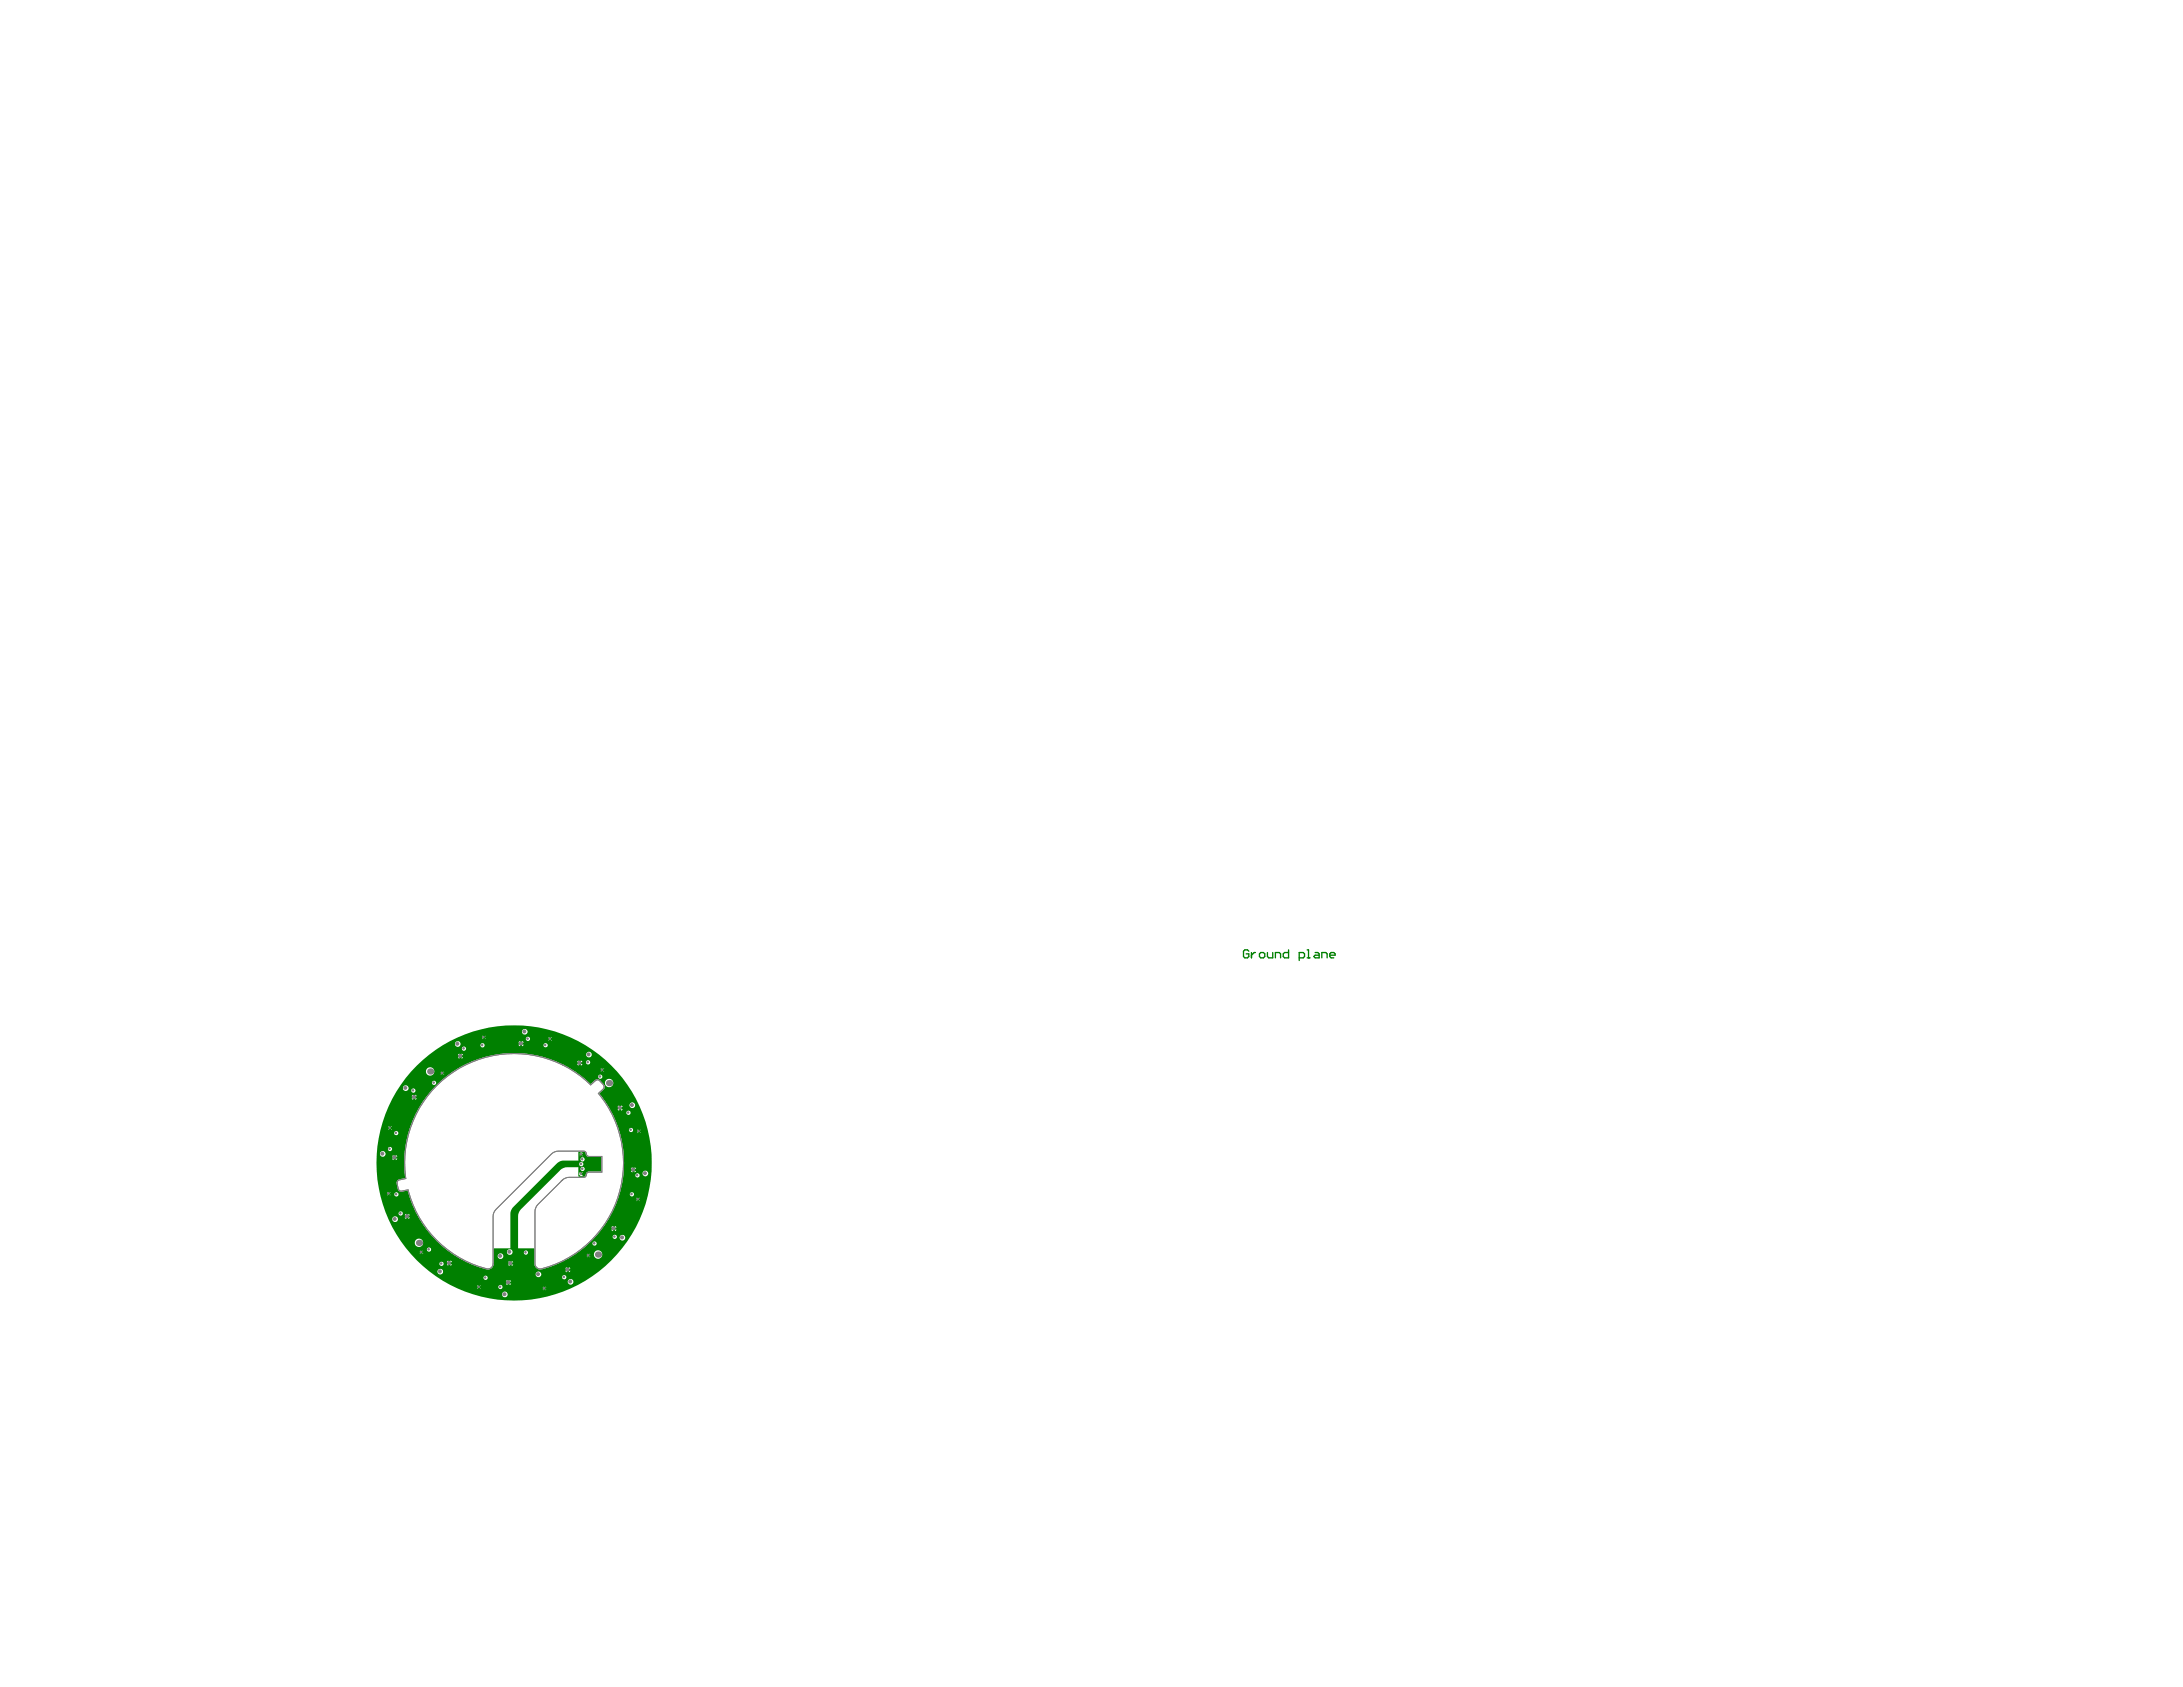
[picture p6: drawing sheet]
<svg xmlns="http://www.w3.org/2000/svg" width="279mm" height="216mm" viewBox="0 0 279 216" stroke-linecap="round" stroke-linejoin="round" font-family="sans-serif">
<path d="M48.2 148.8a17.6 17.6 0 0 1 35.2 0 17.6 17.6 0 0 1-35.2 0zM66.8 132a.36 .36 0 0 0 .7 0 .36 .36 0 0 0-.7 0zM62.1 132.5v.1h.1zM61.7 132.6h.1v-.1zM70.5 132.7v.1h.1zM70.3 132.7l-.1 .1h.1zM62.1 132.9v.1l.1-.1zM61.7 132.9l.1 .1v-.1zM70.5 133.1v.1l.1-.1zM70.2 133.1l.1 .1v-.1zM67.3 132.9a.28 .28 0 0 0 .5 0 .28 .28 0 0 0-.5 0zM66.8 133.2v.2h.2zM66.4 133.3v.1h.2v-.2zM66.8 133.7v.2l.2-.2zM66.4 133.7l.2 .2v-.2zM58.2 133.6a.4 .4 0 0 0 .8 0 .4 .4 0 0 0-.8 0zM69.6 133.8a.28 .28 0 0 0 .5 0 .28 .28 0 0 0-.5 0zM61.5 133.8a.27 .27 0 0 0 .5 0 .27 .27 0 0 0-.5 0zM59.1 134.2a.27 .27 0 0 0 .5 0 .27 .27 0 0 0-.5 0zM55.8 138.9a14.1 14.1 0 0 0-3.9 11.9l-1 .2-.1 .4v.4l.1 .4 .3 .3 1-.1a14 14 0 0 0 10.2 10.1 .76 .76 0 0 0 .8-.8v-1.9l2.1-.1v-4.2a1.33 1.33 0 0 1 .5-1.1l5.4-5.4a1.34 1.34 0 0 1 1.1-.5l1.7 .1v-1.2h.7l.2 .1a.53 .53 0 0 0 .5 .6h1.5v1.8h-1.5a.53 .53 0 0 0-.5 .6l-.2 .1h-.6l-.1-1.2h-1.6l-.5 .2-5.4 5.3-.2 .8v4l2 .1h.1v1.9a.77 .77 0 0 0 1 .7 14.1 14.1 0 0 0 7.3-22.5l.6-.5a.48 .48 0 0 0 0-.6l-.5-.5a.45 .45 0 0 0-.7-.1l-.5 .5a14.1 14.1 0 0 0-19.8 .2zM59.1 134.8v.2h.2zM58.7 134.9l-.1 .1h.2v-.2zM75 135a.37 .37 0 0 0 .7 0 .37 .37 0 0 0-.7 0zM59.1 135.3v.2l.2-.2zM58.6 135.3l.2 .2v-.2zM74.3 135.7v.2h.2zM74 135.8l-.1 .1h.2v-.2zM75 136a.3 .3 0 0 0 .6 0 .3 .3 0 0 0-.6 0zM74.3 136.2v.2l.2-.2zM73.9 136.2l.2 .2v-.2zM77.2 136.7v.1h.1zM76.9 136.8h.1v-.1zM77.2 137.1v.1l.1-.1zM76.9 137.1l.1 .1v-.1zM56.8 137.1v.1h.1zM56.4 137.2h.1zM56.8 137.5v.1l.1-.1zM56.4 137.5l.1 .1v-.1zM54.5 137.1a.55 .55 0 0 0 1.1 0 .55 .55 0 0 0-1.1 0zM76.6 137.8a.27 .27 0 0 0 .5 0 .27 .27 0 0 0-.5 0zM55.3 138.6a.28 .28 0 0 0 .5 0 .28 .28 0 0 0-.5 0zM77.4 138.6a.55 .55 0 0 0 1.1 0 .55 .55 0 0 0-1.1 0zM51.6 139.3a.37 .37 0 0 0 .7 0 .37 .37 0 0 0-.7 0zM52.6 139.6a.3 .3 0 0 0 .6 0 .3 .3 0 0 0-.6 0zM53.2 140.1v.2h.2zM52.8 140.2l-.1 .1h.2v-.2zM53.2 140.6v.2l.2-.2zM52.7 140.6l.2 .2v-.2zM79.5 141.5v.2h.2zM79.1 141.6l-.1 .1h.2v-.2zM80.6 141.4a.37 .37 0 0 0 .7 0 .37 .37 0 0 0-.7 0zM79.5 141.9v.2l.2-.2zM79 141.9l.2 .2v-.2zM80.2 142.4a.28 .28 0 0 0 .5 0 .28 .28 0 0 0-.5 0zM50.1 144.1v.1h.1zM49.7 144.2h.1v-.1zM50.1 144.5v.1l.1-.1zM49.7 144.5l.1 .1v-.1zM81.9 144.5v.2h.1zM81.6 144.6v.1v-.2zM80.5 144.6a.27 .27 0 0 0 .5 0 .27 .27 0 0 0-.5 0zM81.9 144.9v.1l.1-.1zM81.5 144.9l.1 .1v-.1zM50.4 145a.3 .3 0 0 0 .6 0 .3 .3 0 0 0-.6 0zM49.6 147a.3 .3 0 0 0 .6 0 .3 .3 0 0 0-.6 0zM74.2 147.6h.4l-.2-.1zM74.5 147.9v.1l.1-.1zM74.2 147.9l.1 .1v-.1zM50.7 147.8v.2h.2zM50.3 147.9l-.1 .1h.2v-.2zM48.6 147.7a.37 .37 0 0 0 .7 0 .37 .37 0 0 0-.7 0zM50.7 148.3v.2l.2-.2zM50.2 148.3l.2 .2v-.2zM74.3 148.4a.27 .27 0 0 0 .5 0 .27 .27 0 0 0-.5 0zM74.1 149a.3 .3 0 0 0 .6 0 .3 .3 0 0 0-.6 0zM81.2 149.4v.2h.2zM80.8 149.4l-.1 .2h.2v-.2zM74.3 149.6a.27 .27 0 0 0 .5 0 .27 .27 0 0 0-.5 0zM81.2 149.9v.2l.2-.2zM80.7 149.9l.2 .2v-.2zM74.5 150v.1h.1zM74.2 150a.27 .27 0 0 0 0 .4 .27 .27 0 0 0 .4 0h-.2v-.2h-.1zM82.2 150.2a.4 .4 0 0 0 .8 0 .4 .4 0 0 0-.8 0zM81.3 150.4a.3 .3 0 0 0 .6 0 .3 .3 0 0 0-.6 0zM49.9 152.5v.1h.1zM49.6 152.6v-.1zM49.9 152.9v.1l.1-.1zM49.5 152.9l.1 .1v-.1zM80.6 152.8a.27 .27 0 0 0 .5 0 .27 .27 0 0 0-.5 0zM50.5 152.9a.28 .28 0 0 0 .5 0 .28 .28 0 0 0-.5 0zM81.8 153.3v.1h.1zM81.4 153.4h.1v-.1zM81.8 153.6v.1l.1-.1zM81.4 153.6l.1 .1v-.1zM52.3 155.3v.2h.2zM51.9 155.4l-.1 .1h.2v-.2zM51 155.3a.3 .3 0 0 0 .6 0 .3 .3 0 0 0-.6 0zM52.3 155.8v.2l.2-.2zM51.8 155.8l.2 .2v-.2zM50.2 156a.37 .37 0 0 0 .7 0 .37 .37 0 0 0-.7 0zM78.7 156.9v.2h.2zM78.3 157l-.1 .1h.2v-.2zM78.7 157.4v.2l.2-.2zM78.2 157.4l.2 .2v-.2zM78.4 158.3a.27 .27 0 0 0 .5 0 .27 .27 0 0 0-.5 0zM79.3 158.4a.36 .36 0 0 0 .7 0 .36 .36 0 0 0-.7 0zM75.8 159.1a.3 .3 0 0 0 .6 0 .3 .3 0 0 0-.6 0zM53.1 159.1a.55 .55 0 0 0 1.1 0 .55 .55 0 0 0-1.1 0zM54.1 160v.1h.1zM53.7 160.1h.1v-.1zM54.6 159.9a.3 .3 0 0 0 .6 0 .3 .3 0 0 0-.6 0zM54.1 160.4v.1l.1-.1zM53.7 160.4l.1 .1v-.1zM75.4 160.4v.1h.2zM75.1 160.5h.1v-.1zM67 160.3a.3 .3 0 0 0 .6 0 .3 .3 0 0 0-.6 0zM64.9 160.2a.37 .37 0 0 0 .7 0 .37 .37 0 0 0-.7 0zM75.4 160.8v.1l.2-.1zM75.1 160.8l.1 .1v-.1zM76 160.6a.55 .55 0 0 0 1.1 0 .55 .55 0 0 0-1.1 0zM63.7 160.8a.36 .36 0 0 0 .7 0 .36 .36 0 0 0-.7 0zM57.6 161.3v.2h.3zM57.3 161.4l-.1 .1h.2v-.2zM65.5 161.4v.2h.2zM65.1 161.4l-.1 .2h.2v-.2zM57.6 161.8v.2l.3-.2zM57.2 161.8l.2 .2v-.2zM56.2 161.8a.3 .3 0 0 0 .6 0 .3 .3 0 0 0-.6 0zM65.5 161.8v.2l.2-.2zM65 161.8l.2 .2v-.2zM72.8 162.2v.2h.2zM72.4 162.2l-.1 .2h.2v-.2zM72.8 162.6v.2l.2-.2zM72.3 162.6l.2 .2v-.2zM56 162.7a.37 .37 0 0 0 .7 0 .37 .37 0 0 0-.7 0zM68.5 163.1a.4 .4 0 0 0 .8 0 .4 .4 0 0 0-.8 0zM71.9 163.5a.3 .3 0 0 0 .6 0 .3 .3 0 0 0-.6 0zM61.9 163.5a.28 .28 0 0 0 .5 0 .28 .28 0 0 0-.5 0zM65.2 163.8v.2h.2zM64.8 163.9l-.1 .1h.2v-.2zM72.7 164a.36 .36 0 0 0 .7 0 .36 .36 0 0 0-.7 0zM65.2 164.3v.2l.2-.2zM64.7 164.3l.2 .2v-.2zM61.4 164.5v.1h.1zM61.1 164.5v.1h.1v-.1zM69.8 164.7v.1h.1zM69.5 164.7v.1h.1v-.1zM61.4 164.9v.1l.1-.1zM61.1 164.9l.1 .1v-.1zM63.8 164.7a.27 .27 0 0 0 .5 0 .27 .27 0 0 0-.5 0zM69.8 165v.1l.1-.1zM69.5 165l.1 .1v-.1zM64.3 165.7a.37 .37 0 0 0 .7 0 .37 .37 0 0 0-.7 0z" fill="#008000"/>
<path d="M55.9 138.9a14 14 0 0 1 16.1-2.6 14.1 14.1 0 0 1 3.6 2.5l.6-.5a.39 .39 0 0 1 .6 0l.4 .5a.39 .39 0 0 1 0 .6l-.6 .5a14 14 0 0 1-3 20.6l-1.6 .9-2.6 .9a.68 .68 0 0 1-.9-.6v-6.6a1.38 1.38 0 0 1 .4-1l3-3a1.38 1.38 0 0 1 1-.4h1.8a.3 .3 0 0 0 .3-.4 .32 .32 0 0 1 .4-.3h1.6v-2h-1.6a.32 .32 0 0 1-.3-.3 .35 .35 0 0 0-.4-.4h-3.2a1.3 1.3 0 0 0-1 .4l-7 7.1a1.3 1.3 0 0 0-.4 .9v6a.66 .66 0 0 1-.9 .6 14 14 0 0 1-10-10l-.7 .1a.36 .36 0 0 1-.5-.3l-.1-.3a.61 .61 0 0 1 .2-.8l.8-.2a13.9 13.9 0 0 1 4-11.9z" fill="none" stroke="#808080" stroke-width=".13"/>
<g fill="none" stroke="#008000" stroke-width=".17">
<path d="M159.8 121.7l-.1-.1h-.4l-.1 .1v.7l.1 .2h.4l.1-.2v-.3h-.3M160.2 121.9v.7M160.7 121.9h-.2l-.3 .3M161.2 122.1l.2-.2h.3l.2 .2v.3l-.2 .2h-.3l-.2-.2zM162.2 121.9v.5l.2 .2h.5v-.7M163.2 122.6v-.7h.5l.2 .2v.5M164.9 121.6v1h-.5l-.2-.2v-.3l.2-.2h.5M166.3 122.6h.5l.2-.2v-.3l-.2-.2h-.5v1M167.3 121.6h.2v1M167.3 122.6h.3M168.3 121.9h.4l.1 .2v.5h-.5l-.1-.2 .1-.2h.5M169.2 122.6v-.7h.5l.2 .2v.5"/>
<path d="M170.2 122.2h.7v-.1l-.2-.2h-.3l-.2 .2v.3l.2 .2h.3"/>
</g>
<g fill="#808080">
<circle cx="75.3" cy="160.6" r=".17"/>
<circle cx="76" cy="159.1" r=".17"/>
<circle cx="54.9" cy="159.9" r=".17"/>
<circle cx="49.7" cy="152.7" r=".17"/>
<circle cx="56.6" cy="137.3" r=".17"/>
<circle cx="55.5" cy="138.5" r=".17"/>
<circle cx="77" cy="136.9" r=".17"/>
<circle cx="72.2" cy="163.4" r=".17"/>
<circle cx="78.5" cy="157.2" r=".26"/>
<circle cx="79.6" cy="158.4" r=".26"/>
<circle cx="73" cy="164" r=".26"/>
<circle cx="69.6" cy="164.9" r=".17"/>
<circle cx="72.6" cy="162.5" r=".26"/>
<circle cx="64" cy="164.7" r=".17"/>
<circle cx="78.6" cy="158.2" r=".17"/>
<circle cx="81" cy="149.7" r=".26"/>
<circle cx="80.8" cy="152.8" r=".17"/>
<circle cx="81.6" cy="153.5" r=".17"/>
<circle cx="82.5" cy="150.1" r=".26"/>
<circle cx="80.9" cy="141.4" r=".26"/>
<circle cx="81.7" cy="144.8" r=".17"/>
<circle cx="80.7" cy="144.6" r=".17"/>
<circle cx="79.3" cy="141.8" r=".26"/>
<circle cx="81.5" cy="150.4" r=".16"/>
<circle cx="80.4" cy="142.4" r=".17"/>
<circle cx="74.2" cy="136" r=".26"/>
<circle cx="76.8" cy="137.8" r=".17"/>
<circle cx="75.3" cy="134.9" r=".26"/>
<circle cx="67.1" cy="132" r=".26"/>
<circle cx="69.8" cy="133.7" r=".16"/>
<circle cx="66.6" cy="133.5" r=".26"/>
<circle cx="75.2" cy="135.9" r=".16"/>
<circle cx="67.5" cy="132.9" r=".17"/>
<circle cx="58.9" cy="135.1" r=".26"/>
<circle cx="61.7" cy="133.7" r=".17"/>
<circle cx="61.9" cy="132.7" r=".16"/>
<circle cx="58.5" cy="133.6" r=".26"/>
<circle cx="49.9" cy="147" r=".17"/>
<circle cx="52.1" cy="155.6" r=".26"/>
<circle cx="50.7" cy="152.8" r=".17"/>
<circle cx="70.4" cy="132.9" r=".17"/>
<circle cx="50.5" cy="156" r=".26"/>
<circle cx="48.9" cy="147.6" r=".26"/>
<circle cx="49.9" cy="144.3" r=".17"/>
<circle cx="50.7" cy="145" r=".16"/>
<circle cx="50.5" cy="148.1" r=".26"/>
<circle cx="52.9" cy="139.5" r=".16"/>
<circle cx="51.2" cy="155.3" r=".17"/>
<circle cx="57.5" cy="161.6" r=".26"/>
<circle cx="53.9" cy="160.2" r=".17"/>
<circle cx="56.3" cy="162.7" r=".26"/>
<circle cx="51.9" cy="139.2" r=".26"/>
<circle cx="53" cy="140.4" r=".26"/>
<circle cx="59.3" cy="134.2" r=".17"/>
<circle cx="56.5" cy="161.7" r=".17"/>
<circle cx="65" cy="164.1" r=".26"/>
<circle cx="64.6" cy="165.6" r=".26"/>
<circle cx="61.3" cy="164.7" r=".17"/>
<circle cx="62.1" cy="163.5" r=".16"/>
<circle cx="65.3" cy="161.7" r=".26"/>
<circle cx="65.2" cy="160.2" r=".26"/>
<circle cx="68.9" cy="163.1" r=".26"/>
<circle cx="74.3" cy="150.2" r=".17"/>
<circle cx="74.3" cy="149" r=".17"/>
<circle cx="74.3" cy="147.7" r=".17"/>
<circle cx="74.5" cy="149.6" r=".17"/>
<circle cx="74.5" cy="148.3" r=".17"/>
<circle cx="64" cy="160.7" r=".26"/>
<circle cx="67.2" cy="160.3" r=".17"/>
<circle cx="76.5" cy="160.6" r=".4"/>
<circle cx="78" cy="138.6" r=".4"/>
<circle cx="53.6" cy="159.1" r=".4"/>
<circle cx="55.1" cy="137.1" r=".4"/>
</g>
</svg>
